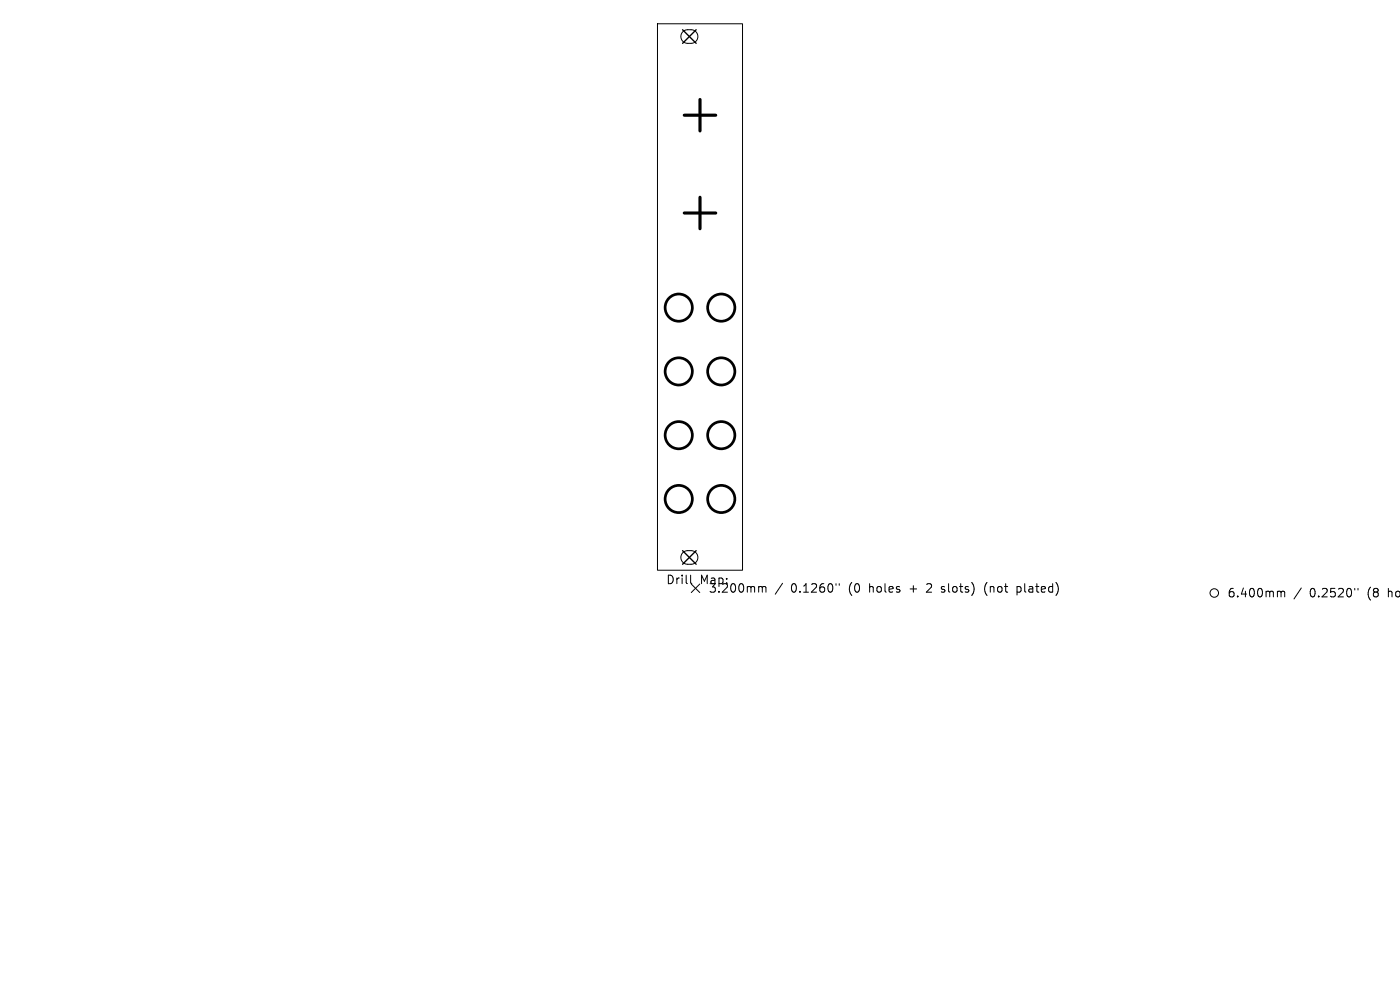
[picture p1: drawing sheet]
<svg xmlns="http://www.w3.org/2000/svg" width="297mm" height="210mm" viewBox="0 0 297 210" stroke-linecap="round" stroke-linejoin="round" font-family="sans-serif">
<defs><g id="words">
<g font-size="2.5">
<text x="141.2" y="124.2">Drill</text>
<text x="148.5" y="124.2">Map:</text>
<text x="150.3" y="126">3.200mm</text>
<text x="167.8" y="126">0.1260&quot;</text>
<text x="180.2" y="126">(0</text>
<text x="184.7" y="126">holes</text>
<text x="193.4" y="126">+</text>
<text x="197.2" y="126">2</text>
<text x="200.5" y="126">slots)</text>
<text x="209.8" y="126">(not</text>
<text x="216.8" y="126">plated)</text>
<text x="260.3" y="127">6.400mm</text>
<text x="277.9" y="127">0.2520&quot;</text>
<text x="290.2" y="127">(8</text>
<text x="294.7" y="127">hol</text>
</g>
</g></defs>
<g fill="none" stroke="#000" stroke-width=".21">
<path d="M139.5 5h18v116h-18zM144.9 6.7l.6-.3 1.1-.1a1.44 1.44 0 0 1 1.4 1.5 1.44 1.44 0 0 1-1.4 1.4h-.7a1.44 1.44 0 0 1-1.3-.9 1.44 1.44 0 0 1 .3-1.6zM144.9 117.2l.6-.3 1.1-.1a1.44 1.44 0 0 1 1.4 1.5 1.44 1.44 0 0 1-1.4 1.4h-.7a1.44 1.44 0 0 1-1.3-.9 1.44 1.44 0 0 1 .3-1.6zM146.5 122v1.6l.3 .2M146.7 123.9l1.8 1.8M148.5 123.9l-1.8 1.8M161.2 124.4l.4 .1 .1 .2M161.7 124.7l.3-.3 .4 .1 .1 1.1M161.7 124.7v.9M166 123.7l-1.5 2.3M177.4 123.8v.4M178 123.8v.4"/>
<path d="M199.7 125.5l.2 .1M199.8 124.5v.4M209.1 123.9l-.2 .9 .2 1.2M215.8 124.4v1.8M215.8 125.5l.5 .1M216.3 124.4l-.5 .1M271.3 125.4h.2l.3 .3M271.8 125.7l.2-.3 .5 .1v1.1M271.8 125.7v.9M276.1 124.7l-1.6 2.3M287.4 124.8v.4M288.1 124.8v.4"/>
<circle cx="257.6" cy="125.8" r=".9"/>
</g>
<path d="M144.8 6.3l2.9 2.9M147.7 6.3l-2.9 2.9M144.8 116.8l2.9 2.9M147.7 116.8l-2.9 2.9" fill="none" stroke="#000" stroke-width=".29"/>
<g fill="none" stroke="#000" stroke-width=".58">
<circle cx="144" cy="78.8" r="2.89"/>
<circle cx="144" cy="65.3" r="2.89"/>
<circle cx="153" cy="78.8" r="2.89"/>
<circle cx="153" cy="65.3" r="2.89"/>
<circle cx="144" cy="92.3" r="2.89"/>
<circle cx="153" cy="92.3" r="2.89"/>
<circle cx="144" cy="105.8" r="2.89"/>
<circle cx="153" cy="105.8" r="2.89"/>
</g>
<path d="M145.2 24.4h6.6M148.5 21.1v6.7M145.2 45.2h6.6M148.5 41.8v6.7" fill="none" stroke="#000" stroke-width=".67"/>
<use href="#words"/>
</svg>
